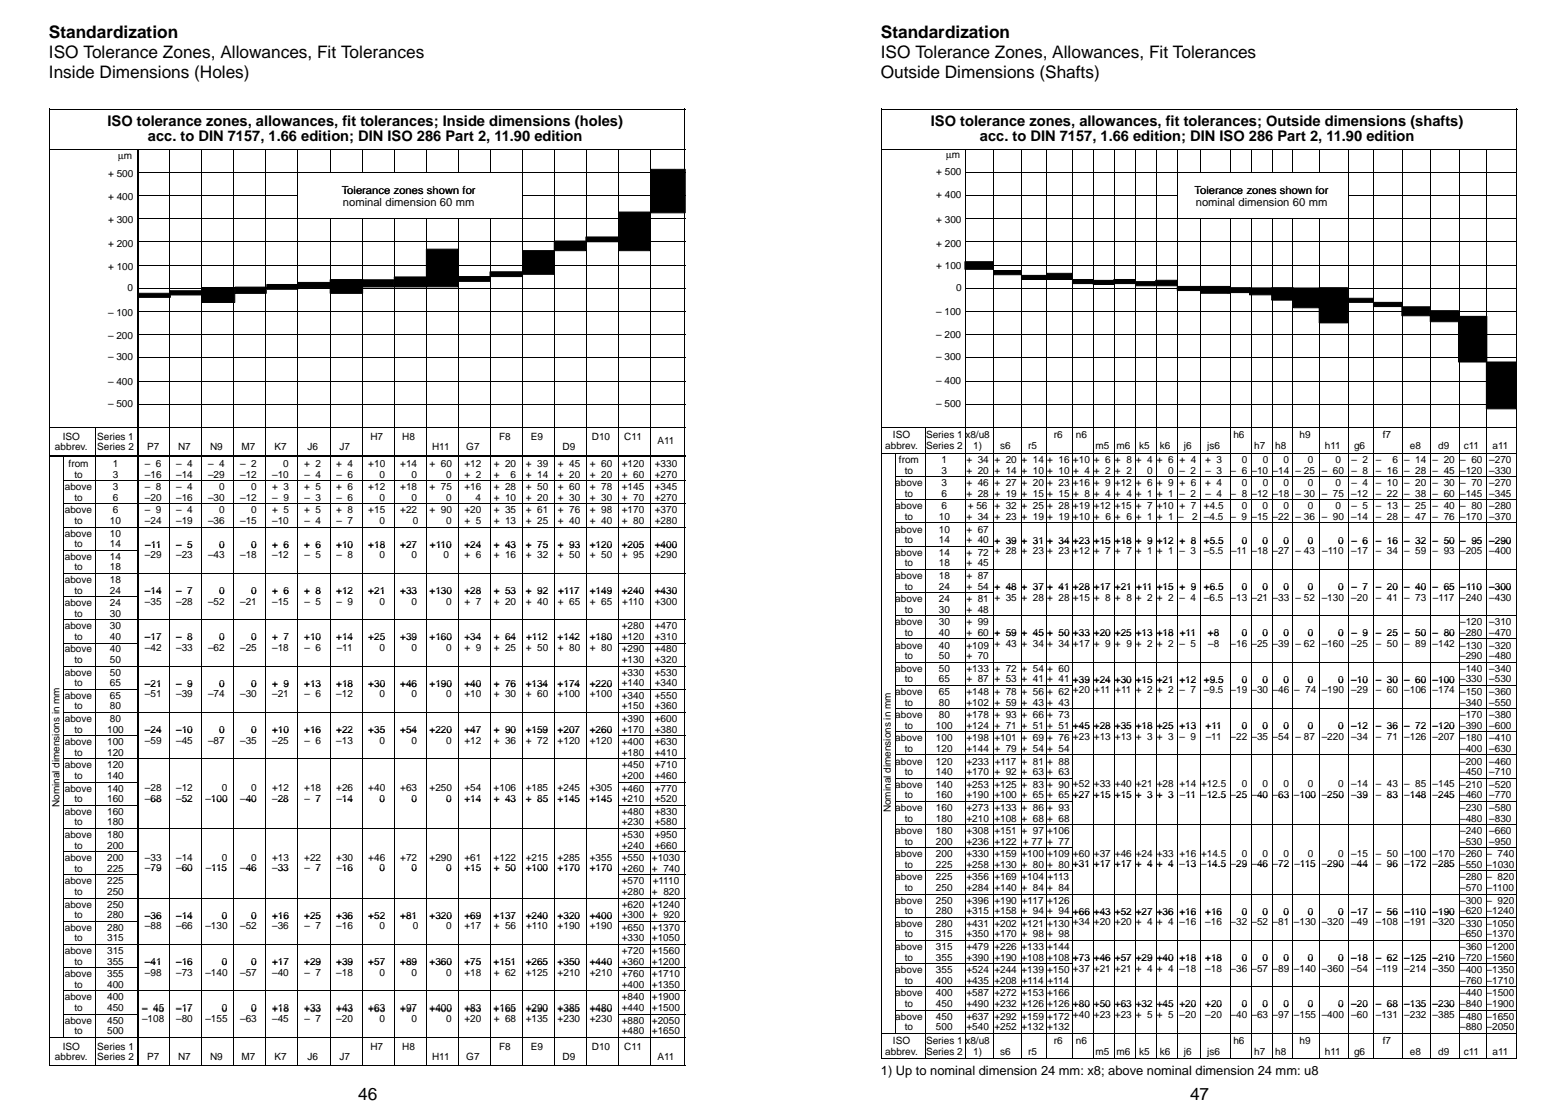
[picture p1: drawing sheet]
<svg xmlns="http://www.w3.org/2000/svg" width="320mm" height="228mm" viewBox="0 0 320 228" stroke-linecap="round" stroke-linejoin="round" font-family="sans-serif">
<defs><g id="words">
<g font-size="3.5">
<text x="10" y="7.9">Standardization</text>
<text x="10" y="11.9">ISO Tolerance Zones, Allowances, Fit Tolerances</text>
<text x="180.2" y="7.9">Standardization</text>
<text x="180.2" y="11.9">ISO Tolerance Zones, Allowances, Fit Tolerances</text>
<text x="10" y="15.9">Inside Dimensions (Holes)</text>
<text x="180.2" y="15.9">Outside Dimensions (Shafts)</text>
<text x="73.3" y="225">46</text>
<text x="243.4" y="225">47</text>
</g>
<g font-size="3">
<text x="22" y="25.8">ISO tolerance zones, allowances, fit tolerances; Inside dimensions (holes)</text>
<text x="30.3" y="28.9">acc. to DIN 7157, 1.66 edition; DIN ISO 286 Part 2, 11.90 edition</text>
<text x="190.4" y="25.8">ISO tolerance zones, allowances, fit tolerances; Outside dimensions (shafts)</text>
<text x="200.4" y="28.9">acc. to DIN 7157, 1.66 edition; DIN ISO 286 Part 2, 11.90 edition</text>
</g>
<text font-size="2.6" x="180.2" y="219.8">1) Up to nominal dimension 24 mm: x8; above nominal dimension 24 mm: u8</text>
<g font-size="2.3">
<text x="69.9" y="39.6">Tolerance zones shown for</text>
<text x="244.4" y="39.6">Tolerance zones shown for</text>
<text x="70.1" y="42.2">nominal dimension 60 mm</text>
<text x="244.6" y="42.1">nominal dimension 60 mm</text>
</g>
<g font-size="2">
<text x="24.1" y="32.5">µm</text>
<text x="191.5" y="35.8">+ 500</text>
<text x="193.5" y="32.4">µm</text>
<text x="22.1" y="36.1">+ 500</text>
<text x="22.1" y="40.9">+ 400</text>
<text x="191.5" y="40.5">+ 400</text>
<text x="22.1" y="45.6">+ 300</text>
<text x="191.5" y="45.6">+ 300</text>
<text x="22.1" y="50.5">+ 200</text>
<text x="191.5" y="50.4">+ 200</text>
<text x="22.1" y="55.1">+ 100</text>
<text x="26" y="59.6">0</text>
<text x="191.5" y="55.1">+ 100</text>
<text x="195.6" y="59.5">0</text>
<text x="22.1" y="64.7">– 100</text>
<text x="191.5" y="64.5">– 100</text>
<text x="22.1" y="69.4">– 200</text>
<text x="191.5" y="69.2">– 200</text>
<text x="22.1" y="73.6">– 300</text>
<text x="191.5" y="73.7">– 300</text>
<text x="22.1" y="83.2">– 500</text>
<text x="22.1" y="78.7">– 400</text>
<text x="191.5" y="83.3">– 500</text>
<text x="191.5" y="78.5">– 400</text>
<text x="12.8" y="89.9">ISO</text>
<text x="19.9" y="89.9">Series 1</text>
<text x="75.8" y="89.9">H7</text>
<text x="82.3" y="89.9">H8</text>
<text x="102.1" y="89.9">F8</text>
<text x="108.6" y="89.9">E9</text>
<text x="121.1" y="89.9">D10</text>
<text x="127.7" y="89.9">C11</text>
<text x="182.7" y="89.7">ISO</text>
<text x="189.4" y="89.7">Series 1</text>
<text x="197.5" y="89.7">x8/u8</text>
<text x="215.6" y="89.7">r6</text>
<text x="220.1" y="89.7">n6</text>
<text x="252.3" y="89.7">h6</text>
<text x="265.8" y="89.7">h9</text>
<text x="282.8" y="89.7">f7</text>
<text x="11.2" y="92.1">abbrev.</text>
<text x="14" y="95.5">from</text>
<text x="19.9" y="92.1">Series 2</text>
<text x="23.1" y="95.5">1</text>
<text x="29.6" y="95.5">– 6</text>
<text x="30.1" y="92.1">P7</text>
<text x="36" y="95.5">– 4</text>
<text x="36.4" y="92.1">N7</text>
<text x="42.6" y="95.5">– 4</text>
<text x="43" y="92.1">N9</text>
<text x="49.1" y="95.5">– 2</text>
<text x="49.4" y="92.1">M7</text>
<text x="56.1" y="92.1">K7</text>
<text x="57.9" y="95.5">0</text>
<text x="62.2" y="95.5">+ 2</text>
<text x="62.9" y="92.1">J6</text>
<text x="68.8" y="95.5">+ 4</text>
<text x="69.4" y="92.1">J7</text>
<text x="75.3" y="95.5">+10</text>
<text x="81.9" y="95.5">+14</text>
<text x="87.9" y="95.5">+ 60</text>
<text x="88.4" y="92.1">H11</text>
<text x="95" y="95.5">+12</text>
<text x="95.4" y="92.1">G7</text>
<text x="101" y="95.5">+ 20</text>
<text x="107.5" y="95.5">+ 39</text>
<text x="114.1" y="95.5">+ 45</text>
<text x="115.1" y="92.1">D9</text>
<text x="120.6" y="95.5">+ 60</text>
<text x="127.2" y="95.5">+120</text>
<text x="133.9" y="95.5">+330</text>
<text x="134.5" y="90.8">A11</text>
<text x="181.1" y="91.8">abbrev.</text>
<text x="183.9" y="94.7">from</text>
<text x="189.4" y="91.8">Series 2</text>
<text x="192.6" y="94.7">1</text>
<text x="197.7" y="94.7">+ 34</text>
<text x="199.1" y="91.8">1)</text>
<text x="203.4" y="94.7">+ 20</text>
<text x="204.6" y="91.8">s6</text>
<text x="209" y="94.7">+ 14</text>
<text x="210.3" y="91.8">r5</text>
<text x="214.2" y="94.7">+ 16</text>
<text x="219.5" y="94.7">+10</text>
<text x="223.8" y="94.7">+ 6</text>
<text x="224.1" y="91.8">m5</text>
<text x="228.1" y="94.7">+ 8</text>
<text x="228.4" y="91.8">m6</text>
<text x="232.3" y="94.7">+ 4</text>
<text x="233" y="91.8">k5</text>
<text x="236.6" y="94.7">+ 6</text>
<text x="237.3" y="91.8">k6</text>
<text x="241.3" y="94.7">+ 4</text>
<text x="242.2" y="91.8">j6</text>
<text x="246.5" y="94.7">+ 3</text>
<text x="246.9" y="91.8">js6</text>
<text x="254" y="94.7">0</text>
<text x="256.6" y="91.8">h7</text>
<text x="258.3" y="94.7">0</text>
<text x="260.9" y="91.8">h8</text>
<text x="262.6" y="94.7">0</text>
<text x="267.5" y="94.7">0</text>
<text x="271" y="91.8">h11</text>
<text x="273.2" y="94.7">0</text>
<text x="276.4" y="94.7">– 2</text>
<text x="277" y="91.8">g6</text>
<text x="281.4" y="94.7">–</text>
<text x="284.8" y="94.7">6</text>
<text x="287.2" y="94.7">– 14</text>
<text x="288.4" y="91.8">e8</text>
<text x="293" y="94.7">– 20</text>
<text x="294.2" y="91.8">d9</text>
<text x="298.7" y="94.7">– 60</text>
<text x="299.4" y="91.8">c11</text>
<text x="304.6" y="94.7">–270</text>
<text x="305.3" y="91.8">a11</text>
<text x="13.3" y="100.3">above</text>
<text x="15.2" y="97.8">to</text>
<text x="23.1" y="97.7">3</text>
<text x="23.1" y="100.3">3</text>
<text x="29.6" y="97.7">–16</text>
<text x="29.6" y="100.3">– 8</text>
<text x="36" y="97.7">–14</text>
<text x="36" y="100.3">– 4</text>
<text x="42.6" y="97.7">–29</text>
<text x="44.8" y="100.3">0</text>
<text x="49.1" y="97.7">–12</text>
<text x="51.4" y="100.3">0</text>
<text x="55.7" y="100.3">+ 3</text>
<text x="55.7" y="97.7">–10</text>
<text x="62.2" y="100.3">+ 5</text>
<text x="62.3" y="97.7">– 4</text>
<text x="68.8" y="100.3">+ 6</text>
<text x="68.8" y="97.7">– 6</text>
<text x="75.3" y="100.3">+12</text>
<text x="77.6" y="97.7">0</text>
<text x="81.9" y="100.3">+18</text>
<text x="84.2" y="97.7">0</text>
<text x="87.9" y="100.3">+ 75</text>
<text x="91.3" y="97.7">0</text>
<text x="95" y="97.7">+ 2</text>
<text x="95" y="100.3">+16</text>
<text x="101" y="97.7">+</text>
<text x="101" y="100.3">+ 28</text>
<text x="104.4" y="97.7">6</text>
<text x="107.5" y="97.7">+ 14</text>
<text x="107.5" y="100.3">+ 50</text>
<text x="114.1" y="97.7">+ 20</text>
<text x="114.1" y="100.3">+ 60</text>
<text x="120.6" y="97.7">+ 20</text>
<text x="120.6" y="100.3">+ 78</text>
<text x="127.2" y="100.3">+145</text>
<text x="127.2" y="97.7">+ 60</text>
<text x="133.9" y="97.7">+270</text>
<text x="133.9" y="100.3">+345</text>
<text x="183.1" y="99.5">above</text>
<text x="185.1" y="97">to</text>
<text x="185.1" y="101.6">to</text>
<text x="192.6" y="96.9">3</text>
<text x="192.6" y="99.5">3</text>
<text x="192.6" y="101.6">6</text>
<text x="197.7" y="96.9">+ 20</text>
<text x="197.7" y="99.5">+ 46</text>
<text x="197.7" y="101.6">+ 28</text>
<text x="203.4" y="96.9">+ 14</text>
<text x="203.4" y="99.5">+ 27</text>
<text x="203.4" y="101.6">+ 19</text>
<text x="209" y="96.9">+ 10</text>
<text x="209" y="99.5">+ 20</text>
<text x="209" y="101.6">+ 15</text>
<text x="214.2" y="96.9">+ 10</text>
<text x="214.2" y="99.5">+ 23</text>
<text x="214.2" y="101.6">+ 15</text>
<text x="219.5" y="99.5">+16</text>
<text x="219.5" y="96.9">+ 4</text>
<text x="219.5" y="101.6">+ 8</text>
<text x="223.8" y="96.9">+ 2</text>
<text x="223.8" y="99.5">+ 9</text>
<text x="223.8" y="101.6">+ 4</text>
<text x="228" y="99.5">+12</text>
<text x="228.1" y="96.9">+ 2</text>
<text x="228.1" y="101.6">+ 4</text>
<text x="232.3" y="99.5">+ 6</text>
<text x="232.3" y="101.6">+ 1</text>
<text x="234.6" y="96.9">0</text>
<text x="236.6" y="99.5">+ 9</text>
<text x="236.6" y="101.6">+ 1</text>
<text x="238.9" y="96.9">0</text>
<text x="241.3" y="99.5">+ 6</text>
<text x="241.3" y="96.9">– 2</text>
<text x="241.3" y="101.6">– 2</text>
<text x="246.5" y="99.5">+ 4</text>
<text x="246.6" y="96.9">– 3</text>
<text x="246.6" y="101.6">– 4</text>
<text x="251.7" y="96.9">– 6</text>
<text x="251.7" y="101.6">– 8</text>
<text x="254" y="99.5">0</text>
<text x="256" y="96.9">–10</text>
<text x="256" y="101.6">–12</text>
<text x="258.3" y="99.5">0</text>
<text x="260.3" y="96.9">–14</text>
<text x="260.3" y="101.6">–18</text>
<text x="262.6" y="99.5">0</text>
<text x="265" y="96.9">– 25</text>
<text x="265" y="101.6">– 30</text>
<text x="267.5" y="99.5">0</text>
<text x="270.4" y="96.9">– 60</text>
<text x="270.4" y="101.6">– 75</text>
<text x="273.2" y="99.5">0</text>
<text x="276.4" y="101.6">–12</text>
<text x="276.4" y="96.9">– 8</text>
<text x="276.4" y="99.5">– 4</text>
<text x="281.4" y="96.9">– 16</text>
<text x="281.4" y="99.5">– 10</text>
<text x="281.4" y="101.6">– 22</text>
<text x="287.2" y="96.9">– 28</text>
<text x="287.2" y="99.5">– 20</text>
<text x="287.2" y="101.6">– 38</text>
<text x="293" y="96.9">– 45</text>
<text x="293" y="99.5">– 30</text>
<text x="293" y="101.6">– 60</text>
<text x="298.7" y="96.9">–120</text>
<text x="298.7" y="101.6">–145</text>
<text x="298.7" y="99.5">– 70</text>
<text x="304.6" y="96.9">–330</text>
<text x="304.6" y="99.5">–270</text>
<text x="304.6" y="101.6">–345</text>
<text x="13.3" y="105">above</text>
<text x="15.2" y="102.4">to</text>
<text x="15.2" y="107.2">to</text>
<text x="22.5" y="107.2">10</text>
<text x="23.1" y="102.4">6</text>
<text x="23.1" y="105">6</text>
<text x="29.6" y="102.4">–20</text>
<text x="29.6" y="105">– 9</text>
<text x="29.6" y="107.2">–24</text>
<text x="36" y="102.4">–16</text>
<text x="36" y="107.2">–19</text>
<text x="36" y="105">– 4</text>
<text x="42.6" y="102.4">–30</text>
<text x="42.6" y="107.2">–36</text>
<text x="44.8" y="105">0</text>
<text x="49.1" y="102.4">–12</text>
<text x="49.1" y="107.2">–15</text>
<text x="51.4" y="105">0</text>
<text x="55.7" y="105">+ 5</text>
<text x="55.7" y="107.2">–10</text>
<text x="55.7" y="102.4">– 9</text>
<text x="62.2" y="105">+ 5</text>
<text x="62.3" y="102.4">– 3</text>
<text x="62.3" y="107.2">– 4</text>
<text x="68.8" y="105">+ 8</text>
<text x="68.8" y="102.4">– 6</text>
<text x="68.8" y="107.2">– 7</text>
<text x="75.3" y="105">+15</text>
<text x="77.6" y="102.4">0</text>
<text x="77.6" y="107.2">0</text>
<text x="81.9" y="105">+22</text>
<text x="84.2" y="102.4">0</text>
<text x="84.4" y="107.2">0</text>
<text x="87.9" y="105">+ 90</text>
<text x="91.3" y="102.4">0</text>
<text x="91.3" y="107.2">0</text>
<text x="95" y="105">+20</text>
<text x="95" y="107.2">+ 5</text>
<text x="97.3" y="102.4">4</text>
<text x="101" y="102.4">+ 10</text>
<text x="101" y="105">+ 35</text>
<text x="101" y="107.2">+ 13</text>
<text x="107.5" y="102.4">+ 20</text>
<text x="107.5" y="105">+ 61</text>
<text x="107.5" y="107.2">+ 25</text>
<text x="114.1" y="102.4">+ 30</text>
<text x="114.1" y="105">+ 76</text>
<text x="114.1" y="107.2">+ 40</text>
<text x="120.6" y="102.4">+ 30</text>
<text x="120.6" y="105">+ 98</text>
<text x="120.6" y="107.2">+ 40</text>
<text x="127.2" y="105">+170</text>
<text x="127.2" y="102.4">+ 70</text>
<text x="127.2" y="107.2">+ 80</text>
<text x="133.9" y="102.4">+270</text>
<text x="133.9" y="105">+370</text>
<text x="133.9" y="107.2">+280</text>
<text x="183.1" y="104.2">above</text>
<text x="185.1" y="106.4">to</text>
<text x="192" y="106.4">10</text>
<text x="192.6" y="104.2">6</text>
<text x="197.7" y="106.4">+ 34</text>
<text x="198" y="104.2">+ 56</text>
<text x="203.4" y="104.2">+ 32</text>
<text x="203.4" y="106.4">+ 23</text>
<text x="209" y="104.2">+ 25</text>
<text x="209" y="106.4">+ 19</text>
<text x="214.2" y="104.2">+ 28</text>
<text x="214.2" y="106.4">+ 19</text>
<text x="219.5" y="104.2">+19</text>
<text x="219.5" y="106.4">+10</text>
<text x="223.7" y="104.2">+12</text>
<text x="223.8" y="106.4">+ 6</text>
<text x="228" y="104.2">+15</text>
<text x="228.1" y="106.4">+ 6</text>
<text x="232.3" y="104.2">+ 7</text>
<text x="232.3" y="106.4">+ 1</text>
<text x="236.6" y="104.2">+10</text>
<text x="236.6" y="106.4">+ 1</text>
<text x="241" y="106.4">–</text>
<text x="241.3" y="104.2">+ 7</text>
<text x="243.8" y="106.4">2</text>
<text x="246.2" y="104.2">+4.5</text>
<text x="246.3" y="106.4">–4.5</text>
<text x="251.7" y="106.4">– 9</text>
<text x="254" y="104.2">0</text>
<text x="256" y="106.4">–15</text>
<text x="258.3" y="104.2">0</text>
<text x="260.3" y="106.4">–22</text>
<text x="262.6" y="104.2">0</text>
<text x="265" y="106.4">– 36</text>
<text x="267.5" y="104.2">0</text>
<text x="270.4" y="106.4">– 90</text>
<text x="273.2" y="104.2">0</text>
<text x="276.4" y="106.4">–14</text>
<text x="276.4" y="104.2">– 5</text>
<text x="281.4" y="104.2">– 13</text>
<text x="281.4" y="106.4">– 28</text>
<text x="287.2" y="104.2">– 25</text>
<text x="287.2" y="106.4">– 47</text>
<text x="293" y="104.2">– 40</text>
<text x="293" y="106.4">– 76</text>
<text x="298.7" y="106.4">–170</text>
<text x="298.7" y="104.2">– 80</text>
<text x="304.6" y="104.2">–280</text>
<text x="304.6" y="106.4">–370</text>
<text x="13.3" y="109.7">above</text>
<text x="15.2" y="111.9">to</text>
<text x="22.5" y="109.7">10</text>
<text x="22.5" y="111.9">14</text>
<text x="29.7" y="112">–11</text>
<text x="36" y="112">– 5</text>
<text x="44.8" y="112">0</text>
<text x="51.4" y="112">0</text>
<text x="55.7" y="112">+ 6</text>
<text x="62.2" y="112">+ 6</text>
<text x="68.8" y="112">+10</text>
<text x="75.3" y="112">+18</text>
<text x="81.9" y="112">+27</text>
<text x="87.9" y="112">+110</text>
<text x="95" y="112">+24</text>
<text x="101" y="112">+ 43</text>
<text x="107.5" y="112">+ 75</text>
<text x="114.1" y="112">+ 93</text>
<text x="120.6" y="112">+120</text>
<text x="127.2" y="112">+205</text>
<text x="133.9" y="112">+400</text>
<text x="183.1" y="108.9">above</text>
<text x="183.1" y="113.7">above</text>
<text x="185.1" y="111.1">to</text>
<text x="192" y="108.9">10</text>
<text x="192" y="111.1">14</text>
<text x="192" y="113.7">14</text>
<text x="197.7" y="108.9">+ 67</text>
<text x="197.7" y="111.1">+ 40</text>
<text x="197.7" y="113.7">+ 72</text>
<text x="203.4" y="111.2">+ 39</text>
<text x="203.4" y="113.3">+ 28</text>
<text x="209" y="111.2">+ 31</text>
<text x="209" y="113.3">+ 23</text>
<text x="214.2" y="111.2">+ 34</text>
<text x="214.2" y="113.3">+ 23</text>
<text x="219.5" y="111.2">+23</text>
<text x="219.5" y="113.3">+12</text>
<text x="223.7" y="111.2">+15</text>
<text x="223.8" y="113.3">+ 7</text>
<text x="228" y="111.2">+18</text>
<text x="228.1" y="113.3">+ 7</text>
<text x="232.3" y="111.2">+ 9</text>
<text x="232.3" y="113.3">+ 1</text>
<text x="236.6" y="111.2">+12</text>
<text x="236.6" y="113.3">+ 1</text>
<text x="241.3" y="111.2">+ 8</text>
<text x="241.3" y="113.3">– 3</text>
<text x="246.2" y="111.2">+5.5</text>
<text x="246.3" y="113.3">–5.5</text>
<text x="251.8" y="113.3">–11</text>
<text x="254" y="111.2">0</text>
<text x="256" y="113.3">–18</text>
<text x="258.3" y="111.2">0</text>
<text x="260.3" y="113.3">–27</text>
<text x="262.6" y="111.2">0</text>
<text x="265" y="113.3">– 43</text>
<text x="267.5" y="111.2">0</text>
<text x="270.4" y="113.3">–110</text>
<text x="273.7" y="111.2">0</text>
<text x="276.4" y="113.3">–17</text>
<text x="276.4" y="111.2">– 6</text>
<text x="281.4" y="111.2">– 16</text>
<text x="281.4" y="113.3">– 34</text>
<text x="287.2" y="111.2">– 32</text>
<text x="287.2" y="113.3">– 59</text>
<text x="293" y="111.2">– 50</text>
<text x="293" y="113.3">– 93</text>
<text x="298.7" y="113.3">–205</text>
<text x="298.7" y="111.2">– 95</text>
<text x="304.6" y="111.2">–290</text>
<text x="304.6" y="113.3">–400</text>
<text x="13.3" y="114.5">above</text>
<text x="13.3" y="119.2">above</text>
<text x="15.2" y="116.6">to</text>
<text x="22.5" y="114.5">14</text>
<text x="22.5" y="116.6">18</text>
<text x="22.5" y="119.2">18</text>
<text x="29.6" y="114.2">–29</text>
<text x="36" y="114.2">–23</text>
<text x="42.6" y="114.2">–43</text>
<text x="49.1" y="114.2">–18</text>
<text x="55.7" y="114.2">–12</text>
<text x="62.3" y="114.2">– 5</text>
<text x="68.8" y="114.2">– 8</text>
<text x="77.6" y="114.2">0</text>
<text x="84.2" y="114.2">0</text>
<text x="90.7" y="114.2">0</text>
<text x="95" y="114.2">+ 6</text>
<text x="101" y="114.2">+ 16</text>
<text x="107.5" y="114.2">+ 32</text>
<text x="114.1" y="114.2">+ 50</text>
<text x="120.6" y="114.2">+ 50</text>
<text x="127.2" y="114.2">+ 95</text>
<text x="133.9" y="114.2">+290</text>
<text x="183.1" y="118.4">above</text>
<text x="185.1" y="115.8">to</text>
<text x="192" y="115.8">18</text>
<text x="192" y="118.4">18</text>
<text x="197.7" y="115.8">+ 45</text>
<text x="197.7" y="118.4">+ 87</text>
<text x="13.3" y="124">above</text>
<text x="15.2" y="121.4">to</text>
<text x="22.5" y="121.4">24</text>
<text x="22.5" y="124">24</text>
<text x="29.6" y="121.5">–14</text>
<text x="29.6" y="123.7">–35</text>
<text x="36" y="123.7">–28</text>
<text x="36" y="121.5">– 7</text>
<text x="42.6" y="123.7">–52</text>
<text x="44.8" y="121.5">0</text>
<text x="49.1" y="123.7">–21</text>
<text x="51.4" y="121.5">0</text>
<text x="55.7" y="121.5">+ 6</text>
<text x="55.7" y="123.7">–15</text>
<text x="62.2" y="121.5">+ 8</text>
<text x="62.3" y="123.7">– 5</text>
<text x="68.8" y="121.5">+12</text>
<text x="68.8" y="123.7">– 9</text>
<text x="75.3" y="121.5">+21</text>
<text x="77.6" y="123.7">0</text>
<text x="81.9" y="121.5">+33</text>
<text x="84.2" y="123.7">0</text>
<text x="87.9" y="121.5">+130</text>
<text x="91.3" y="123.7">0</text>
<text x="95" y="121.5">+28</text>
<text x="95" y="123.7">+ 7</text>
<text x="101" y="121.5">+ 53</text>
<text x="101" y="123.7">+ 20</text>
<text x="107.5" y="121.5">+ 92</text>
<text x="107.5" y="123.7">+ 40</text>
<text x="114.1" y="123.7">+ 65</text>
<text x="114.1" y="121.5">+117</text>
<text x="120.6" y="121.5">+149</text>
<text x="120.6" y="123.7">+ 65</text>
<text x="127.2" y="121.5">+240</text>
<text x="127.3" y="123.7">+110</text>
<text x="133.9" y="121.5">+430</text>
<text x="133.9" y="123.7">+300</text>
<text x="183.1" y="123.2">above</text>
<text x="185.1" y="120.6">to</text>
<text x="185.1" y="125.3">to</text>
<text x="192" y="120.6">24</text>
<text x="192" y="123.2">24</text>
<text x="192" y="125.3">30</text>
<text x="197.7" y="120.6">+ 54</text>
<text x="197.7" y="123.2">+ 81</text>
<text x="197.7" y="125.3">+ 48</text>
<text x="203.4" y="120.7">+ 48</text>
<text x="203.4" y="122.8">+ 35</text>
<text x="209" y="120.7">+ 37</text>
<text x="209" y="122.8">+ 28</text>
<text x="214.2" y="120.7">+ 41</text>
<text x="214.2" y="122.8">+ 28</text>
<text x="219.5" y="120.7">+28</text>
<text x="219.5" y="122.8">+15</text>
<text x="223.7" y="120.7">+17</text>
<text x="223.8" y="122.8">+ 8</text>
<text x="228" y="120.7">+21</text>
<text x="228.1" y="122.8">+ 8</text>
<text x="232.3" y="122.8">+ 2</text>
<text x="232.4" y="120.7">+11</text>
<text x="236.6" y="120.7">+15</text>
<text x="236.6" y="122.8">+ 2</text>
<text x="241.3" y="120.7">+ 9</text>
<text x="241.3" y="122.8">– 4</text>
<text x="246.2" y="120.7">+6.5</text>
<text x="246.3" y="122.8">–6.5</text>
<text x="251.7" y="122.8">–13</text>
<text x="254" y="120.7">0</text>
<text x="256" y="122.8">–21</text>
<text x="258.3" y="120.7">0</text>
<text x="260.3" y="122.8">–33</text>
<text x="262.6" y="120.7">0</text>
<text x="265" y="122.8">– 52</text>
<text x="267.5" y="120.7">0</text>
<text x="270.4" y="122.8">–130</text>
<text x="273.7" y="120.7">0</text>
<text x="276.4" y="122.8">–20</text>
<text x="276.4" y="120.7">– 7</text>
<text x="281.4" y="120.7">– 20</text>
<text x="281.4" y="122.8">– 41</text>
<text x="287.2" y="120.7">– 40</text>
<text x="287.2" y="122.8">– 73</text>
<text x="293" y="120.7">– 65</text>
<text x="293.1" y="122.8">–117</text>
<text x="298.7" y="122.8">–240</text>
<text x="298.8" y="120.7">–110</text>
<text x="304.6" y="120.7">–300</text>
<text x="304.6" y="122.8">–430</text>
<text x="13.3" y="128.7">above</text>
<text x="15.2" y="126.1">to</text>
<text x="15.2" y="130.9">to</text>
<text x="22.5" y="126.1">30</text>
<text x="22.5" y="128.7">30</text>
<text x="22.5" y="130.9">40</text>
<text x="29.6" y="131">–17</text>
<text x="36" y="131">– 8</text>
<text x="44.8" y="131">0</text>
<text x="51.4" y="131">0</text>
<text x="55.7" y="131">+ 7</text>
<text x="62.2" y="131">+10</text>
<text x="68.8" y="131">+14</text>
<text x="75.3" y="131">+25</text>
<text x="81.9" y="131">+39</text>
<text x="87.9" y="131">+160</text>
<text x="95" y="131">+34</text>
<text x="101" y="131">+ 64</text>
<text x="107.6" y="131">+112</text>
<text x="114.1" y="131">+142</text>
<text x="120.6" y="131">+180</text>
<text x="127.2" y="128.7">+280</text>
<text x="127.2" y="130.9">+120</text>
<text x="133.9" y="128.7">+470</text>
<text x="133.9" y="130.9">+310</text>
<text x="183.1" y="127.9">above</text>
<text x="185.1" y="130.1">to</text>
<text x="192" y="127.9">30</text>
<text x="192" y="130.1">40</text>
<text x="197.7" y="127.9">+ 99</text>
<text x="197.7" y="130.1">+ 60</text>
<text x="203.4" y="130.1">+ 59</text>
<text x="209" y="130.1">+ 45</text>
<text x="214.2" y="130.1">+ 50</text>
<text x="219.5" y="130.1">+33</text>
<text x="223.7" y="130.1">+20</text>
<text x="228" y="130.1">+25</text>
<text x="232.3" y="130.1">+13</text>
<text x="236.6" y="130.1">+18</text>
<text x="241.3" y="130.1">+11</text>
<text x="247.1" y="130.1">+8</text>
<text x="254" y="130.1">0</text>
<text x="258.3" y="130.1">0</text>
<text x="262.6" y="130.1">0</text>
<text x="267.5" y="130.1">0</text>
<text x="273.7" y="130.1">0</text>
<text x="276.4" y="130.1">– 9</text>
<text x="281.4" y="130.1">– 25</text>
<text x="287.2" y="130.1">– 50</text>
<text x="293" y="130.1">– 80</text>
<text x="298.7" y="127.9">–120</text>
<text x="298.7" y="130.1">–280</text>
<text x="304.6" y="127.9">–310</text>
<text x="304.6" y="130.1">–470</text>
<text x="13.3" y="133.4">above</text>
<text x="15.2" y="135.6">to</text>
<text x="22.5" y="133.4">40</text>
<text x="22.5" y="135.6">50</text>
<text x="29.6" y="133.1">–42</text>
<text x="36" y="133.1">–33</text>
<text x="42.6" y="133.1">–62</text>
<text x="49.1" y="133.1">–25</text>
<text x="55.7" y="133.1">–18</text>
<text x="62.3" y="133.1">– 6</text>
<text x="68.9" y="133.1">–11</text>
<text x="77.6" y="133.1">0</text>
<text x="84.2" y="133.1">0</text>
<text x="91.3" y="133.1">0</text>
<text x="95" y="133.1">+ 9</text>
<text x="101" y="133.1">+ 25</text>
<text x="107.5" y="133.1">+ 50</text>
<text x="114.1" y="133.1">+ 80</text>
<text x="120.6" y="133.1">+ 80</text>
<text x="127.2" y="133.4">+290</text>
<text x="127.2" y="135.6">+130</text>
<text x="133.9" y="133.4">+480</text>
<text x="133.9" y="135.6">+320</text>
<text x="183.1" y="132.6">above</text>
<text x="183.1" y="137.4">above</text>
<text x="185.1" y="134.8">to</text>
<text x="192" y="132.6">40</text>
<text x="192" y="134.8">50</text>
<text x="192" y="137.4">50</text>
<text x="197.7" y="132.6">+109</text>
<text x="197.7" y="134.8">+ 70</text>
<text x="197.7" y="137.4">+133</text>
<text x="203.4" y="132.3">+ 43</text>
<text x="203.4" y="137.4">+ 72</text>
<text x="209" y="132.3">+ 34</text>
<text x="209" y="137.4">+ 54</text>
<text x="214.2" y="132.3">+ 34</text>
<text x="214.2" y="137.4">+ 60</text>
<text x="219.5" y="132.3">+17</text>
<text x="223.8" y="132.3">+ 9</text>
<text x="228.1" y="132.3">+ 9</text>
<text x="232.3" y="132.3">+ 2</text>
<text x="236.6" y="132.3">+ 2</text>
<text x="241.3" y="132.3">– 5</text>
<text x="247.1" y="132.3">–8</text>
<text x="251.7" y="132.3">–16</text>
<text x="256" y="132.3">–25</text>
<text x="260.3" y="132.3">–39</text>
<text x="265" y="132.3">– 62</text>
<text x="270.4" y="132.3">–160</text>
<text x="276.4" y="132.3">–25</text>
<text x="281.4" y="132.3">– 50</text>
<text x="287.2" y="132.3">– 89</text>
<text x="293" y="132.3">–142</text>
<text x="298.7" y="132.6">–130</text>
<text x="298.7" y="134.8">–290</text>
<text x="298.7" y="137.4">–140</text>
<text x="304.6" y="132.6">–320</text>
<text x="304.6" y="134.8">–480</text>
<text x="304.6" y="137.4">–340</text>
<text x="13.3" y="138.2">above</text>
<text x="13.3" y="142.9">above</text>
<text x="15.2" y="140.3">to</text>
<text x="22.5" y="138.2">50</text>
<text x="22.5" y="140.3">65</text>
<text x="22.5" y="142.9">65</text>
<text x="29.6" y="140.5">–21</text>
<text x="29.6" y="142.6">–51</text>
<text x="36" y="142.6">–39</text>
<text x="36" y="140.5">– 9</text>
<text x="42.6" y="142.6">–74</text>
<text x="44.8" y="140.5">0</text>
<text x="49.1" y="142.6">–30</text>
<text x="51.4" y="140.5">0</text>
<text x="55.7" y="140.5">+ 9</text>
<text x="55.7" y="142.6">–21</text>
<text x="62.2" y="140.5">+13</text>
<text x="62.3" y="142.6">– 6</text>
<text x="68.8" y="140.5">+18</text>
<text x="68.8" y="142.6">–12</text>
<text x="75.3" y="140.5">+30</text>
<text x="77.6" y="142.6">0</text>
<text x="81.9" y="140.5">+46</text>
<text x="84.2" y="142.6">0</text>
<text x="87.9" y="140.5">+190</text>
<text x="91.3" y="142.6">0</text>
<text x="95" y="140.5">+40</text>
<text x="95" y="142.6">+10</text>
<text x="101" y="140.5">+ 76</text>
<text x="101" y="142.6">+ 30</text>
<text x="107.5" y="140.5">+134</text>
<text x="107.5" y="142.6">+ 60</text>
<text x="114.1" y="140.5">+174</text>
<text x="114.1" y="142.6">+100</text>
<text x="120.6" y="140.5">+220</text>
<text x="120.6" y="142.6">+100</text>
<text x="127.2" y="138.2">+330</text>
<text x="127.2" y="140.3">+140</text>
<text x="127.2" y="142.9">+340</text>
<text x="133.9" y="138.2">+530</text>
<text x="133.9" y="140.3">+340</text>
<text x="133.9" y="142.9">+550</text>
<text x="183.1" y="142.1">above</text>
<text x="185.1" y="139.6">to</text>
<text x="192" y="139.6">65</text>
<text x="192" y="142.1">65</text>
<text x="197.7" y="139.6">+ 87</text>
<text x="197.7" y="142.1">+148</text>
<text x="203.4" y="139.6">+ 53</text>
<text x="203.4" y="142.1">+ 78</text>
<text x="209" y="139.6">+ 41</text>
<text x="209" y="142.1">+ 56</text>
<text x="214.2" y="139.6">+ 41</text>
<text x="214.2" y="142.1">+ 62</text>
<text x="219.5" y="139.6">+39</text>
<text x="219.5" y="141.8">+20</text>
<text x="223.7" y="139.6">+24</text>
<text x="223.8" y="141.8">+11</text>
<text x="228" y="139.6">+30</text>
<text x="228.1" y="141.8">+11</text>
<text x="232.3" y="139.6">+15</text>
<text x="232.3" y="141.8">+ 2</text>
<text x="236.6" y="139.6">+21</text>
<text x="236.6" y="141.8">+ 2</text>
<text x="241.2" y="139.6">+12</text>
<text x="241.3" y="141.8">– 7</text>
<text x="246.2" y="139.6">+9.5</text>
<text x="246.3" y="141.8">–9.5</text>
<text x="251.7" y="141.8">–19</text>
<text x="254" y="139.6">0</text>
<text x="256" y="141.8">–30</text>
<text x="258.3" y="139.6">0</text>
<text x="260.3" y="141.8">–46</text>
<text x="262.6" y="139.6">0</text>
<text x="264.7" y="141.8">– 74</text>
<text x="267.5" y="139.6">0</text>
<text x="270.4" y="141.8">–190</text>
<text x="273.7" y="139.6">0</text>
<text x="276.4" y="139.6">–10</text>
<text x="276.4" y="141.8">–29</text>
<text x="281.4" y="139.6">– 30</text>
<text x="281.4" y="141.8">– 60</text>
<text x="287.2" y="139.6">– 60</text>
<text x="287.2" y="141.8">–106</text>
<text x="293" y="139.6">–100</text>
<text x="293" y="141.8">–174</text>
<text x="298.7" y="139.6">–330</text>
<text x="298.7" y="142.1">–150</text>
<text x="304.6" y="139.6">–530</text>
<text x="304.6" y="142.1">–360</text>
<text x="13.3" y="147.7">above</text>
<text x="15.2" y="145.1">to</text>
<text x="15.2" y="149.8">to</text>
<text x="21.9" y="149.8">100</text>
<text x="22.5" y="145.1">80</text>
<text x="22.5" y="147.7">80</text>
<text x="29.6" y="150">–24</text>
<text x="36" y="150">–10</text>
<text x="44.8" y="150">0</text>
<text x="51.4" y="150">0</text>
<text x="55.7" y="150">+10</text>
<text x="62.2" y="150">+16</text>
<text x="68.8" y="150">+22</text>
<text x="75.3" y="150">+35</text>
<text x="81.9" y="150">+54</text>
<text x="87.9" y="150">+220</text>
<text x="95" y="150">+47</text>
<text x="101" y="150">+ 90</text>
<text x="107.5" y="150">+159</text>
<text x="114.1" y="150">+207</text>
<text x="120.6" y="150">+260</text>
<text x="127.2" y="145.1">+150</text>
<text x="127.2" y="147.7">+390</text>
<text x="127.2" y="149.8">+170</text>
<text x="133.9" y="145.1">+360</text>
<text x="133.9" y="147.7">+600</text>
<text x="133.9" y="149.8">+380</text>
<text x="183.1" y="146.9">above</text>
<text x="185.1" y="144.3">to</text>
<text x="185.1" y="149">to</text>
<text x="191.5" y="149">100</text>
<text x="192" y="144.3">80</text>
<text x="192" y="146.9">80</text>
<text x="197.7" y="144.3">+102</text>
<text x="197.7" y="146.9">+178</text>
<text x="197.7" y="149">+124</text>
<text x="203.4" y="144.3">+ 59</text>
<text x="203.4" y="146.9">+ 93</text>
<text x="203.4" y="149">+ 71</text>
<text x="209" y="144.3">+ 43</text>
<text x="209" y="146.9">+ 66</text>
<text x="209" y="149">+ 51</text>
<text x="214.2" y="144.3">+ 43</text>
<text x="214.2" y="146.9">+ 73</text>
<text x="214.2" y="149">+ 51</text>
<text x="219.5" y="149.1">+45</text>
<text x="223.7" y="149.1">+28</text>
<text x="228" y="149.1">+35</text>
<text x="232.3" y="149.1">+18</text>
<text x="236.6" y="149.1">+25</text>
<text x="241.2" y="149.1">+13</text>
<text x="246.6" y="149.1">+11</text>
<text x="254" y="149.1">0</text>
<text x="258.3" y="149.1">0</text>
<text x="262.6" y="149.1">0</text>
<text x="267.5" y="149.1">0</text>
<text x="273.7" y="149.1">0</text>
<text x="276.4" y="149.1">–12</text>
<text x="281.4" y="149.1">– 36</text>
<text x="287.2" y="149.1">– 72</text>
<text x="293" y="149.1">–120</text>
<text x="298.7" y="144.3">–340</text>
<text x="298.7" y="146.9">–170</text>
<text x="298.7" y="149">–390</text>
<text x="304.6" y="144.3">–550</text>
<text x="304.6" y="146.9">–380</text>
<text x="304.6" y="149">–600</text>
<text x="13.3" y="152.4">above</text>
<text x="15.2" y="154.6">to</text>
<text x="21.9" y="152.4">100</text>
<text x="21.9" y="154.6">120</text>
<text x="29.6" y="152.1">–59</text>
<text x="36" y="152.1">–45</text>
<text x="42.6" y="152.1">–87</text>
<text x="49.1" y="152.1">–35</text>
<text x="55.7" y="152.1">–25</text>
<text x="62.3" y="152.1">– 6</text>
<text x="68.8" y="152.1">–13</text>
<text x="77.6" y="152.1">0</text>
<text x="84.2" y="152.1">0</text>
<text x="91.3" y="152.1">0</text>
<text x="95" y="152.1">+12</text>
<text x="101" y="152.1">+ 36</text>
<text x="107.5" y="152.1">+ 72</text>
<text x="114.1" y="152.1">+120</text>
<text x="120.6" y="152.1">+120</text>
<text x="127.2" y="152.4">+400</text>
<text x="127.2" y="154.6">+180</text>
<text x="133.9" y="152.4">+630</text>
<text x="133.9" y="154.6">+410</text>
<text x="183.1" y="151.6">above</text>
<text x="185.1" y="153.8">to</text>
<text x="191.5" y="151.6">100</text>
<text x="191.5" y="153.8">120</text>
<text x="197.7" y="151.6">+198</text>
<text x="197.7" y="153.8">+144</text>
<text x="203.4" y="151.6">+101</text>
<text x="203.4" y="153.8">+ 79</text>
<text x="209" y="151.6">+ 69</text>
<text x="209" y="153.8">+ 54</text>
<text x="214.2" y="151.6">+ 76</text>
<text x="214.2" y="153.8">+ 54</text>
<text x="219.5" y="151.3">+23</text>
<text x="223.7" y="151.3">+13</text>
<text x="228" y="151.3">+13</text>
<text x="232.3" y="151.3">+ 3</text>
<text x="236.6" y="151.3">+ 3</text>
<text x="241.3" y="151.3">– 9</text>
<text x="246.6" y="151.3">–11</text>
<text x="251.7" y="151.3">–22</text>
<text x="256" y="151.3">–35</text>
<text x="260.3" y="151.3">–54</text>
<text x="265" y="151.3">– 87</text>
<text x="270.4" y="151.3">–220</text>
<text x="276.4" y="151.3">–34</text>
<text x="281.4" y="151.3">– 71</text>
<text x="287.2" y="151.3">–126</text>
<text x="293" y="151.3">–207</text>
<text x="298.7" y="151.6">–180</text>
<text x="298.7" y="153.8">–400</text>
<text x="304.6" y="151.6">–410</text>
<text x="304.6" y="153.8">–630</text>
<text x="13.3" y="157.2">above</text>
<text x="13.3" y="161.9">above</text>
<text x="15.2" y="159.3">to</text>
<text x="21.9" y="157.2">120</text>
<text x="21.9" y="159.3">140</text>
<text x="21.9" y="161.9">140</text>
<text x="29.6" y="161.8">–28</text>
<text x="36" y="161.8">–12</text>
<text x="45.4" y="161.8">0</text>
<text x="51.4" y="161.8">0</text>
<text x="55.7" y="161.8">+12</text>
<text x="62.2" y="161.8">+18</text>
<text x="68.8" y="161.8">+26</text>
<text x="75.3" y="161.8">+40</text>
<text x="81.9" y="161.8">+63</text>
<text x="87.9" y="161.8">+250</text>
<text x="95" y="161.8">+54</text>
<text x="101" y="161.8">+106</text>
<text x="107.5" y="161.8">+185</text>
<text x="114.1" y="161.8">+245</text>
<text x="120.6" y="161.8">+305</text>
<text x="127.2" y="157.2">+450</text>
<text x="127.2" y="159.3">+200</text>
<text x="127.2" y="161.9">+460</text>
<text x="133.9" y="157.2">+710</text>
<text x="133.9" y="159.3">+460</text>
<text x="133.9" y="161.9">+770</text>
<text x="183.1" y="156.4">above</text>
<text x="183.1" y="161.1">above</text>
<text x="185.1" y="158.5">to</text>
<text x="191.5" y="156.4">120</text>
<text x="191.5" y="158.5">140</text>
<text x="191.5" y="161.1">140</text>
<text x="197.7" y="156.4">+233</text>
<text x="197.7" y="158.5">+170</text>
<text x="197.7" y="161.1">+253</text>
<text x="203.4" y="161.1">+125</text>
<text x="203.4" y="158.5">+ 92</text>
<text x="203.5" y="156.4">+117</text>
<text x="209" y="156.4">+ 81</text>
<text x="209" y="158.5">+ 63</text>
<text x="209" y="161.1">+ 83</text>
<text x="214.2" y="156.4">+ 88</text>
<text x="214.2" y="158.5">+ 63</text>
<text x="214.2" y="161.1">+ 90</text>
<text x="219.5" y="161">+52</text>
<text x="223.7" y="161">+33</text>
<text x="228" y="161">+40</text>
<text x="232.3" y="161">+21</text>
<text x="236.6" y="161">+28</text>
<text x="241.2" y="161">+14</text>
<text x="245.7" y="161">+12.5</text>
<text x="254" y="161">0</text>
<text x="258.3" y="161">0</text>
<text x="262.6" y="161">0</text>
<text x="267.5" y="161">0</text>
<text x="273.7" y="161">0</text>
<text x="276.4" y="161">–14</text>
<text x="281.4" y="161">– 43</text>
<text x="287.2" y="161">– 85</text>
<text x="293" y="161">–145</text>
<text x="298.7" y="156.4">–200</text>
<text x="298.7" y="158.5">–450</text>
<text x="298.7" y="161.1">–210</text>
<text x="304.6" y="156.4">–460</text>
<text x="304.6" y="158.5">–710</text>
<text x="304.6" y="161.1">–520</text>
<text x="12.1" y="165.1" transform="rotate(-90 12.1 165.1)">Nominal dimensions in mm</text>
<text x="13.3" y="166.7">above</text>
<text x="15.2" y="164.1">to</text>
<text x="21.9" y="164.1">160</text>
<text x="21.9" y="166.7">160</text>
<text x="29.6" y="164">–68</text>
<text x="30.8" y="164">68</text>
<text x="36" y="164">–52</text>
<text x="37.2" y="164">52</text>
<text x="42" y="164">–100</text>
<text x="43.1" y="164">100</text>
<text x="49.1" y="164">–40</text>
<text x="50.3" y="164">40</text>
<text x="55.7" y="164">–28</text>
<text x="56.8" y="164">28</text>
<text x="62.3" y="164">– 7</text>
<text x="64.5" y="164">7</text>
<text x="68.8" y="164">–14</text>
<text x="69.9" y="164">14</text>
<text x="77.6" y="164">0</text>
<text x="84.2" y="164">0</text>
<text x="91.3" y="164">0</text>
<text x="95" y="164">+14</text>
<text x="101" y="164">+ 43</text>
<text x="107.5" y="164">+ 85</text>
<text x="114.1" y="164">+145</text>
<text x="120.6" y="164">+145</text>
<text x="127.2" y="164.1">+210</text>
<text x="127.2" y="166.7">+480</text>
<text x="133.9" y="164.1">+520</text>
<text x="133.9" y="166.7">+830</text>
<text x="182.2" y="166.1" transform="rotate(-90 182.2 166.1)">Nominal dimensions in mm</text>
<text x="183.1" y="165.9">above</text>
<text x="185.1" y="163.3">to</text>
<text x="191.5" y="163.3">160</text>
<text x="191.5" y="165.9">160</text>
<text x="197.7" y="163.3">+190</text>
<text x="197.7" y="165.9">+273</text>
<text x="203.4" y="163.3">+100</text>
<text x="203.4" y="165.9">+133</text>
<text x="209" y="163.3">+ 65</text>
<text x="209" y="165.9">+ 86</text>
<text x="214.2" y="163.3">+ 65</text>
<text x="214.2" y="165.9">+ 93</text>
<text x="219.5" y="163.1">+27</text>
<text x="223.7" y="163.1">+15</text>
<text x="228" y="163.1">+15</text>
<text x="232.3" y="163.1">+ 3</text>
<text x="236.6" y="163.1">+ 3</text>
<text x="241.4" y="163.1">–11</text>
<text x="242.5" y="163.1">11</text>
<text x="245.7" y="163.1">–12.5</text>
<text x="246.8" y="163.1">12.5</text>
<text x="251.7" y="163.1">–25</text>
<text x="252.9" y="163.1">25</text>
<text x="256" y="163.1">–40</text>
<text x="257.1" y="163.1">40</text>
<text x="260.3" y="163.1">–63</text>
<text x="261.4" y="163.1">63</text>
<text x="264.7" y="163.1">–100</text>
<text x="265.8" y="163.1">100</text>
<text x="270.4" y="163.1">–250</text>
<text x="271.5" y="163.1">250</text>
<text x="276.4" y="163.1">–39</text>
<text x="277.5" y="163.1">39</text>
<text x="281.4" y="163.1">– 83</text>
<text x="283.7" y="163.1">83</text>
<text x="287.2" y="163.1">–148</text>
<text x="288.4" y="163.1">148</text>
<text x="293" y="163.1">–245</text>
<text x="294.2" y="163.1">245</text>
<text x="298.7" y="163.3">–460</text>
<text x="298.7" y="165.9">–230</text>
<text x="304.6" y="163.3">–770</text>
<text x="304.6" y="165.9">–580</text>
<text x="13.3" y="171.4">above</text>
<text x="15.2" y="168.8">to</text>
<text x="15.2" y="173.6">to</text>
<text x="21.9" y="168.8">180</text>
<text x="21.9" y="171.4">180</text>
<text x="21.9" y="173.6">200</text>
<text x="127.2" y="168.8">+230</text>
<text x="127.2" y="171.4">+530</text>
<text x="127.2" y="173.6">+240</text>
<text x="133.9" y="168.8">+580</text>
<text x="133.9" y="171.4">+950</text>
<text x="133.9" y="173.6">+660</text>
<text x="183.1" y="170.6">above</text>
<text x="185.1" y="168">to</text>
<text x="185.1" y="172.8">to</text>
<text x="191.5" y="168">180</text>
<text x="191.5" y="170.6">180</text>
<text x="191.5" y="172.8">200</text>
<text x="197.7" y="168">+210</text>
<text x="197.7" y="170.6">+308</text>
<text x="197.7" y="172.8">+236</text>
<text x="203.4" y="168">+108</text>
<text x="203.4" y="170.6">+151</text>
<text x="203.4" y="172.8">+122</text>
<text x="209" y="168">+ 68</text>
<text x="209" y="170.6">+ 97</text>
<text x="209.2" y="172.8">+ 77</text>
<text x="214.2" y="170.6">+106</text>
<text x="214.2" y="168">+ 68</text>
<text x="214.2" y="172.8">+ 77</text>
<text x="298.7" y="168">–480</text>
<text x="298.7" y="170.6">–240</text>
<text x="298.7" y="172.8">–530</text>
<text x="304.6" y="168">–830</text>
<text x="304.6" y="170.6">–660</text>
<text x="304.6" y="172.8">–950</text>
<text x="13.3" y="176.1">above</text>
<text x="15.2" y="178.3">to</text>
<text x="21.9" y="176.1">200</text>
<text x="21.9" y="178.3">225</text>
<text x="29.6" y="176">–33</text>
<text x="29.6" y="178.2">–79</text>
<text x="30.8" y="178.2">79</text>
<text x="36" y="176">–14</text>
<text x="36" y="178.2">–60</text>
<text x="37.2" y="178.2">60</text>
<text x="42.1" y="178.2">–115</text>
<text x="43.2" y="178.2">115</text>
<text x="45.4" y="176">0</text>
<text x="49.1" y="178.2">–46</text>
<text x="50.3" y="178.2">46</text>
<text x="51.4" y="176">0</text>
<text x="55.7" y="176">+13</text>
<text x="55.7" y="178.2">–33</text>
<text x="56.8" y="178.2">33</text>
<text x="62.2" y="176">+22</text>
<text x="62.3" y="178.2">– 7</text>
<text x="64.5" y="178.2">7</text>
<text x="68.8" y="176">+30</text>
<text x="68.8" y="178.2">–16</text>
<text x="69.9" y="178.2">16</text>
<text x="75.3" y="176">+46</text>
<text x="77.6" y="178.2">0</text>
<text x="81.9" y="176">+72</text>
<text x="84.2" y="178.2">0</text>
<text x="87.9" y="176">+290</text>
<text x="91.3" y="178.2">0</text>
<text x="95" y="176">+61</text>
<text x="95" y="178.2">+15</text>
<text x="101" y="176">+122</text>
<text x="101" y="178.2">+ 50</text>
<text x="107.5" y="176">+215</text>
<text x="107.5" y="178.2">+100</text>
<text x="114.1" y="176">+285</text>
<text x="114.1" y="178.2">+170</text>
<text x="120.6" y="176">+355</text>
<text x="120.6" y="178.2">+170</text>
<text x="127.2" y="176.1">+550</text>
<text x="127.2" y="178.3">+260</text>
<text x="133.3" y="176.1">+1030</text>
<text x="133.4" y="178.3">+ 740</text>
<text x="183.1" y="175.3">above</text>
<text x="185.1" y="177.5">to</text>
<text x="191.5" y="175.3">200</text>
<text x="191.5" y="177.5">225</text>
<text x="197.7" y="175.3">+330</text>
<text x="197.7" y="177.5">+258</text>
<text x="203.4" y="175.3">+159</text>
<text x="203.4" y="177.5">+130</text>
<text x="208.9" y="175.3">+100</text>
<text x="209" y="177.5">+ 80</text>
<text x="214.2" y="175.3">+109</text>
<text x="214.2" y="177.5">+ 80</text>
<text x="219.5" y="175.2">+60</text>
<text x="219.5" y="177.4">+31</text>
<text x="223.7" y="175.2">+37</text>
<text x="223.7" y="177.4">+17</text>
<text x="228" y="175.2">+46</text>
<text x="228" y="177.4">+17</text>
<text x="232.3" y="175.2">+24</text>
<text x="232.3" y="177.4">+ 4</text>
<text x="236.6" y="175.2">+33</text>
<text x="236.6" y="177.4">+ 4</text>
<text x="241.2" y="175.2">+16</text>
<text x="241.3" y="177.4">–13</text>
<text x="242.4" y="177.4">13</text>
<text x="245.7" y="175.2">+14.5</text>
<text x="245.7" y="177.4">–14.5</text>
<text x="246.8" y="177.4">14.5</text>
<text x="251.7" y="177.4">–29</text>
<text x="252.9" y="177.4">29</text>
<text x="254" y="175.2">0</text>
<text x="256" y="177.4">–46</text>
<text x="257.1" y="177.4">46</text>
<text x="258.3" y="175.2">0</text>
<text x="260.3" y="177.4">–72</text>
<text x="261.4" y="177.4">72</text>
<text x="262.6" y="175.2">0</text>
<text x="264.8" y="177.4">–115</text>
<text x="265.9" y="177.4">115</text>
<text x="267.5" y="175.2">0</text>
<text x="270.4" y="177.4">–290</text>
<text x="271.5" y="177.4">290</text>
<text x="273.7" y="175.2">0</text>
<text x="276.4" y="175.2">–15</text>
<text x="276.4" y="177.4">–44</text>
<text x="277.5" y="177.4">44</text>
<text x="281.4" y="175.2">– 50</text>
<text x="281.4" y="177.4">– 96</text>
<text x="283.7" y="177.4">96</text>
<text x="287.2" y="175.2">–100</text>
<text x="287.2" y="177.4">–172</text>
<text x="288.4" y="177.4">172</text>
<text x="293" y="175.2">–170</text>
<text x="293" y="177.4">–285</text>
<text x="294.2" y="177.4">285</text>
<text x="298.7" y="175.3">–260</text>
<text x="298.7" y="177.5">–550</text>
<text x="304.1" y="175.3">– 740</text>
<text x="304.1" y="177.5">–1030</text>
<text x="13.3" y="180.9">above</text>
<text x="13.3" y="185.6">above</text>
<text x="15.2" y="183">to</text>
<text x="21.9" y="180.9">225</text>
<text x="21.9" y="183">250</text>
<text x="21.9" y="185.6">250</text>
<text x="127.2" y="180.9">+570</text>
<text x="127.2" y="183">+280</text>
<text x="127.2" y="185.6">+620</text>
<text x="133.3" y="185.6">+1240</text>
<text x="133.4" y="183">+ 820</text>
<text x="133.5" y="180.9">+1110</text>
<text x="183.1" y="180.1">above</text>
<text x="183.1" y="184.8">above</text>
<text x="185.1" y="182.2">to</text>
<text x="191.5" y="180.1">225</text>
<text x="191.5" y="182.2">250</text>
<text x="191.5" y="184.8">250</text>
<text x="197.7" y="180.1">+356</text>
<text x="197.7" y="182.2">+284</text>
<text x="197.7" y="184.8">+396</text>
<text x="203.4" y="180.1">+169</text>
<text x="203.4" y="182.2">+140</text>
<text x="203.4" y="184.8">+190</text>
<text x="208.9" y="180.1">+104</text>
<text x="209" y="182.2">+ 84</text>
<text x="209" y="184.8">+117</text>
<text x="214.2" y="184.8">+126</text>
<text x="214.2" y="182.2">+ 84</text>
<text x="214.2" y="180.1">+113</text>
<text x="298.7" y="180.1">–280</text>
<text x="298.7" y="182.2">–570</text>
<text x="298.7" y="184.8">–300</text>
<text x="304.1" y="180.1">– 820</text>
<text x="304.1" y="184.8">– 920</text>
<text x="304.2" y="182.2">–1100</text>
<text x="13.3" y="190.4">above</text>
<text x="15.2" y="187.8">to</text>
<text x="21.9" y="187.8">280</text>
<text x="21.9" y="190.4">280</text>
<text x="29.6" y="187.9">–36</text>
<text x="29.6" y="190.1">–88</text>
<text x="36" y="187.9">–14</text>
<text x="36" y="190.1">–66</text>
<text x="42" y="190.1">–130</text>
<text x="45.4" y="187.9">0</text>
<text x="49.1" y="190.1">–52</text>
<text x="51.4" y="187.9">0</text>
<text x="55.7" y="187.9">+16</text>
<text x="55.7" y="190.1">–36</text>
<text x="62.2" y="187.9">+25</text>
<text x="62.3" y="190.1">– 7</text>
<text x="68.8" y="187.9">+36</text>
<text x="68.8" y="190.1">–16</text>
<text x="75.3" y="187.9">+52</text>
<text x="77.6" y="190.1">0</text>
<text x="81.9" y="187.9">+81</text>
<text x="84.4" y="190.1">0</text>
<text x="87.9" y="187.9">+320</text>
<text x="91.3" y="190.1">0</text>
<text x="95" y="187.9">+69</text>
<text x="95" y="190.1">+17</text>
<text x="101" y="187.9">+137</text>
<text x="101" y="190.1">+ 56</text>
<text x="107.5" y="187.9">+240</text>
<text x="107.6" y="190.1">+110</text>
<text x="114.1" y="187.9">+320</text>
<text x="114.1" y="190.1">+190</text>
<text x="120.6" y="187.9">+400</text>
<text x="120.6" y="190.1">+190</text>
<text x="127.2" y="187.8">+300</text>
<text x="127.2" y="190.4">+650</text>
<text x="133.3" y="190.4">+1370</text>
<text x="133.4" y="187.8">+ 920</text>
<text x="183.1" y="189.6">above</text>
<text x="185.1" y="187">to</text>
<text x="185.1" y="191.7">to</text>
<text x="191.5" y="187">280</text>
<text x="191.5" y="189.6">280</text>
<text x="191.5" y="191.7">315</text>
<text x="197.7" y="187">+315</text>
<text x="197.7" y="189.6">+431</text>
<text x="197.7" y="191.7">+350</text>
<text x="203.4" y="187">+158</text>
<text x="203.4" y="189.6">+202</text>
<text x="203.4" y="191.7">+170</text>
<text x="208.9" y="189.6">+121</text>
<text x="209" y="191.7">+ 98</text>
<text x="209" y="187">+ 94</text>
<text x="214.2" y="189.6">+130</text>
<text x="214.2" y="187">+ 94</text>
<text x="214.2" y="191.7">+ 98</text>
<text x="219.5" y="187.1">+66</text>
<text x="219.5" y="189.2">+34</text>
<text x="223.7" y="187.1">+43</text>
<text x="223.7" y="189.2">+20</text>
<text x="228" y="187.1">+52</text>
<text x="228" y="189.2">+20</text>
<text x="232.3" y="187.1">+27</text>
<text x="232.3" y="189.2">+ 4</text>
<text x="236.6" y="187.1">+36</text>
<text x="236.6" y="189.2">+ 4</text>
<text x="241.2" y="187.1">+16</text>
<text x="241.3" y="189.2">–16</text>
<text x="246.5" y="187.1">+16</text>
<text x="246.5" y="189.2">–16</text>
<text x="251.7" y="189.2">–32</text>
<text x="254" y="187.1">0</text>
<text x="256" y="189.2">–52</text>
<text x="258.3" y="187.1">0</text>
<text x="260.3" y="189.2">–81</text>
<text x="262.6" y="187.1">0</text>
<text x="264.7" y="189.2">–130</text>
<text x="267.5" y="187.1">0</text>
<text x="270.4" y="189.2">–320</text>
<text x="273.7" y="187.1">0</text>
<text x="276.4" y="187.1">–17</text>
<text x="276.4" y="189.2">–49</text>
<text x="281.4" y="187.1">– 56</text>
<text x="281.4" y="189.2">–108</text>
<text x="287.2" y="189.2">–191</text>
<text x="287.3" y="187.1">–110</text>
<text x="293" y="187.1">–190</text>
<text x="293" y="189.2">–320</text>
<text x="298.7" y="187">–620</text>
<text x="298.7" y="189.6">–330</text>
<text x="298.7" y="191.7">–650</text>
<text x="304.1" y="187">–1240</text>
<text x="304.1" y="189.6">–1050</text>
<text x="304.1" y="191.7">–1370</text>
<text x="13.3" y="195.1">above</text>
<text x="15.2" y="192.5">to</text>
<text x="15.2" y="197.3">to</text>
<text x="21.9" y="192.5">315</text>
<text x="21.9" y="195.1">315</text>
<text x="21.9" y="197.3">355</text>
<text x="29.6" y="197.4">–41</text>
<text x="36" y="197.4">–16</text>
<text x="45.4" y="197.4">0</text>
<text x="51.4" y="197.4">0</text>
<text x="55.7" y="197.4">+17</text>
<text x="62.2" y="197.4">+29</text>
<text x="68.8" y="197.4">+39</text>
<text x="75.3" y="197.4">+57</text>
<text x="81.9" y="197.4">+89</text>
<text x="87.9" y="197.4">+360</text>
<text x="95" y="197.4">+75</text>
<text x="101" y="197.4">+151</text>
<text x="107.5" y="197.4">+265</text>
<text x="114.1" y="197.4">+350</text>
<text x="120.6" y="197.4">+440</text>
<text x="127.2" y="192.5">+330</text>
<text x="127.2" y="195.1">+720</text>
<text x="127.2" y="197.3">+360</text>
<text x="133.3" y="192.5">+1050</text>
<text x="133.3" y="195.1">+1560</text>
<text x="133.3" y="197.3">+1200</text>
<text x="183.1" y="194.3">above</text>
<text x="185.1" y="196.5">to</text>
<text x="191.5" y="194.3">315</text>
<text x="191.5" y="196.5">355</text>
<text x="197.7" y="194.3">+479</text>
<text x="197.7" y="196.5">+390</text>
<text x="203.4" y="194.3">+226</text>
<text x="203.4" y="196.5">+190</text>
<text x="208.9" y="194.3">+133</text>
<text x="208.9" y="196.5">+108</text>
<text x="214.2" y="194.3">+144</text>
<text x="214.2" y="196.5">+108</text>
<text x="219.5" y="196.6">+73</text>
<text x="223.7" y="196.6">+46</text>
<text x="228" y="196.6">+57</text>
<text x="232.3" y="196.6">+29</text>
<text x="236.6" y="196.6">+40</text>
<text x="241.2" y="196.6">+18</text>
<text x="246.5" y="196.6">+18</text>
<text x="254" y="196.6">0</text>
<text x="258.3" y="196.6">0</text>
<text x="262.6" y="196.6">0</text>
<text x="267.5" y="196.6">0</text>
<text x="273.7" y="196.6">0</text>
<text x="276.4" y="196.6">–18</text>
<text x="281.4" y="196.6">– 62</text>
<text x="287.2" y="196.6">–125</text>
<text x="293" y="196.6">–210</text>
<text x="298.7" y="194.3">–360</text>
<text x="298.7" y="196.5">–720</text>
<text x="304.1" y="194.3">–1200</text>
<text x="304.1" y="196.5">–1560</text>
<text x="13.3" y="199.9">above</text>
<text x="15.2" y="202">to</text>
<text x="21.9" y="199.9">355</text>
<text x="21.9" y="202">400</text>
<text x="29.6" y="199.6">–98</text>
<text x="36" y="199.6">–73</text>
<text x="42" y="199.6">–140</text>
<text x="49.1" y="199.6">–57</text>
<text x="55.7" y="199.6">–40</text>
<text x="62.3" y="199.6">– 7</text>
<text x="68.8" y="199.6">–18</text>
<text x="77.6" y="199.6">0</text>
<text x="84.2" y="199.6">0</text>
<text x="91.3" y="199.6">0</text>
<text x="95" y="199.6">+18</text>
<text x="101" y="199.6">+ 62</text>
<text x="107.5" y="199.6">+125</text>
<text x="114.1" y="199.6">+210</text>
<text x="120.6" y="199.6">+210</text>
<text x="127.2" y="199.9">+760</text>
<text x="127.2" y="202">+400</text>
<text x="133.3" y="199.9">+1710</text>
<text x="133.3" y="202">+1350</text>
<text x="183.1" y="199.1">above</text>
<text x="183.1" y="203.8">above</text>
<text x="185.1" y="201.2">to</text>
<text x="191.5" y="199.1">355</text>
<text x="191.5" y="201.2">400</text>
<text x="191.5" y="203.8">400</text>
<text x="197.7" y="199.1">+524</text>
<text x="197.7" y="201.2">+435</text>
<text x="197.7" y="203.8">+587</text>
<text x="203.4" y="199.1">+244</text>
<text x="203.4" y="201.2">+208</text>
<text x="203.4" y="203.8">+272</text>
<text x="208.9" y="199.1">+139</text>
<text x="208.9" y="203.8">+153</text>
<text x="209" y="201.2">+114</text>
<text x="214.2" y="199.1">+150</text>
<text x="214.2" y="203.8">+166</text>
<text x="214.2" y="201.2">+114</text>
<text x="219.5" y="198.7">+37</text>
<text x="223.7" y="198.7">+21</text>
<text x="228" y="198.7">+21</text>
<text x="232.3" y="198.7">+ 4</text>
<text x="236.6" y="198.7">+ 4</text>
<text x="241.3" y="198.7">–18</text>
<text x="246.5" y="198.7">–18</text>
<text x="251.7" y="198.7">–36</text>
<text x="256" y="198.7">–57</text>
<text x="260.3" y="198.7">–89</text>
<text x="264.7" y="198.7">–140</text>
<text x="270.4" y="198.7">–360</text>
<text x="276.4" y="198.7">–54</text>
<text x="281.5" y="198.7">–119</text>
<text x="287.2" y="198.7">–214</text>
<text x="293" y="198.7">–350</text>
<text x="298.7" y="199.1">–400</text>
<text x="298.7" y="201.2">–760</text>
<text x="298.7" y="203.8">–440</text>
<text x="304.1" y="199.1">–1350</text>
<text x="304.1" y="201.2">–1710</text>
<text x="304.1" y="203.8">–1500</text>
<text x="13.3" y="204.6">above</text>
<text x="13.3" y="209.4">above</text>
<text x="15.2" y="206.8">to</text>
<text x="21.9" y="204.6">400</text>
<text x="21.9" y="206.8">450</text>
<text x="21.9" y="209.4">450</text>
<text x="29.1" y="209.1">–108</text>
<text x="29.1" y="206.9">– 45</text>
<text x="36" y="206.9">–17</text>
<text x="36" y="209.1">–80</text>
<text x="42" y="209.1">–155</text>
<text x="45.4" y="206.9">0</text>
<text x="49.1" y="209.1">–63</text>
<text x="51.4" y="206.9">0</text>
<text x="55.7" y="206.9">+18</text>
<text x="55.7" y="209.1">–45</text>
<text x="62.2" y="206.9">+33</text>
<text x="62.3" y="209.1">– 7</text>
<text x="68.8" y="206.9">+43</text>
<text x="68.8" y="209.1">–20</text>
<text x="75.3" y="206.9">+63</text>
<text x="77.6" y="209.1">0</text>
<text x="81.9" y="206.9">+97</text>
<text x="84.2" y="209.1">0</text>
<text x="87.9" y="206.9">+400</text>
<text x="91.3" y="209.1">0</text>
<text x="95" y="206.9">+83</text>
<text x="95" y="209.1">+20</text>
<text x="101" y="206.9">+165</text>
<text x="101" y="209.1">+ 68</text>
<text x="107.5" y="206.9">+290</text>
<text x="107.5" y="209.1">+135</text>
<text x="114.1" y="206.9">+385</text>
<text x="114.1" y="209.1">+230</text>
<text x="120.6" y="206.9">+480</text>
<text x="120.6" y="209.1">+230</text>
<text x="127.2" y="204.6">+840</text>
<text x="127.2" y="206.8">+440</text>
<text x="127.2" y="209.4">+880</text>
<text x="133.3" y="204.6">+1900</text>
<text x="133.3" y="206.8">+1500</text>
<text x="133.3" y="209.4">+2050</text>
<text x="183.1" y="208.6">above</text>
<text x="185.1" y="206">to</text>
<text x="191.5" y="206">450</text>
<text x="191.5" y="208.6">450</text>
<text x="197.7" y="206">+490</text>
<text x="197.7" y="208.6">+637</text>
<text x="203.4" y="206">+232</text>
<text x="203.4" y="208.6">+292</text>
<text x="208.9" y="206">+126</text>
<text x="208.9" y="208.6">+159</text>
<text x="214.2" y="206">+126</text>
<text x="214.2" y="208.6">+172</text>
<text x="219.5" y="206">+80</text>
<text x="219.5" y="208.2">+40</text>
<text x="223.7" y="206">+50</text>
<text x="223.7" y="208.2">+23</text>
<text x="228" y="206">+63</text>
<text x="228" y="208.2">+23</text>
<text x="232.3" y="206">+32</text>
<text x="232.3" y="208.2">+ 5</text>
<text x="236.6" y="206">+45</text>
<text x="236.6" y="208.2">+ 5</text>
<text x="241.2" y="206">+20</text>
<text x="241.3" y="208.2">–20</text>
<text x="246.5" y="206">+20</text>
<text x="246.5" y="208.2">–20</text>
<text x="251.7" y="208.2">–40</text>
<text x="254" y="206.1">0</text>
<text x="256" y="208.2">–63</text>
<text x="258.3" y="206.1">0</text>
<text x="260.3" y="208.2">–97</text>
<text x="262.6" y="206.1">0</text>
<text x="264.7" y="208.2">–155</text>
<text x="267.5" y="206.1">0</text>
<text x="270.4" y="208.2">–400</text>
<text x="273.7" y="206">0</text>
<text x="276.4" y="206">–20</text>
<text x="276.4" y="208.2">–60</text>
<text x="281.4" y="206">– 68</text>
<text x="281.4" y="208.2">–131</text>
<text x="287.2" y="206">–135</text>
<text x="287.2" y="208.2">–232</text>
<text x="293" y="206">–230</text>
<text x="293" y="208.2">–385</text>
<text x="298.7" y="206">–840</text>
<text x="298.7" y="208.6">–480</text>
<text x="304.1" y="206">–1900</text>
<text x="304.1" y="208.6">–1650</text>
<text x="12.8" y="214.7">ISO</text>
<text x="15.2" y="211.5">to</text>
<text x="19.9" y="214.7">Series 1</text>
<text x="21.9" y="211.5">500</text>
<text x="75.8" y="214.7">H7</text>
<text x="82.3" y="214.7">H8</text>
<text x="102.1" y="214.7">F8</text>
<text x="108.6" y="214.7">E9</text>
<text x="121.1" y="214.7">D10</text>
<text x="127.2" y="211.5">+480</text>
<text x="127.7" y="214.7">C11</text>
<text x="133.3" y="211.5">+1650</text>
<text x="181.1" y="215.7">abbrev.</text>
<text x="182.7" y="213.6">ISO</text>
<text x="185.1" y="210.7">to</text>
<text x="189.4" y="213.6">Series 1</text>
<text x="189.4" y="215.7">Series 2</text>
<text x="191.5" y="210.7">500</text>
<text x="197.5" y="213.6">x8/u8</text>
<text x="197.7" y="210.7">+540</text>
<text x="199.1" y="215.7">1)</text>
<text x="203.4" y="210.7">+252</text>
<text x="204.6" y="215.7">s6</text>
<text x="208.9" y="210.7">+132</text>
<text x="210.3" y="215.7">r5</text>
<text x="214.2" y="210.7">+132</text>
<text x="215.6" y="213.6">r6</text>
<text x="220.1" y="213.6">n6</text>
<text x="224.1" y="215.7">m5</text>
<text x="228.4" y="215.7">m6</text>
<text x="233" y="215.7">k5</text>
<text x="237.3" y="215.7">k6</text>
<text x="242.2" y="215.7">j6</text>
<text x="246.9" y="215.7">js6</text>
<text x="252.3" y="213.6">h6</text>
<text x="256.6" y="215.7">h7</text>
<text x="260.9" y="215.7">h8</text>
<text x="265.8" y="213.6">h9</text>
<text x="271" y="215.7">h11</text>
<text x="277" y="215.7">g6</text>
<text x="282.8" y="213.6">f7</text>
<text x="288.4" y="215.7">e8</text>
<text x="294.2" y="215.7">d9</text>
<text x="298.7" y="210.7">–880</text>
<text x="299.4" y="215.7">c11</text>
<text x="304.1" y="210.7">–2050</text>
<text x="305.3" y="215.7">a11</text>
<text x="11.2" y="216.8">abbrev.</text>
<text x="19.9" y="216.8">Series 2</text>
<text x="30.1" y="216.8">P7</text>
<text x="36.4" y="216.8">N7</text>
<text x="43" y="216.8">N9</text>
<text x="49.4" y="216.8">M7</text>
<text x="56.1" y="216.8">K7</text>
<text x="62.9" y="216.8">J6</text>
<text x="69.4" y="216.8">J7</text>
<text x="88.4" y="216.8">H11</text>
<text x="95.4" y="216.8">G7</text>
<text x="115.1" y="216.8">D9</text>
<text x="134.5" y="216.8">A11</text>
</g>
</g></defs>
<g fill="#000" stroke="#000" stroke-width=".2">
<path d="M133.1 34.6h7.1v8.9h-7.1z" fill-rule="evenodd"/>
<path d="M28.1 60h6.7v.8h-6.7z" fill-rule="evenodd"/>
<path d="M34.8 59.5h6.4v.8h-6.4z" fill-rule="evenodd"/>
<path d="M48.1 58.7h6.4v1.3h-6.4z" fill-rule="evenodd"/>
<path d="M54.6 58.2h6.3v1h-6.3z" fill-rule="evenodd"/>
<path d="M60.9 57.8h6.9v1.1h-6.9z" fill-rule="evenodd"/>
<path d="M67.5 57.2h6.7v2.8h-6.7z" fill-rule="evenodd"/>
<path d="M74.2 57.2h6.3v1.5h-6.3z" fill-rule="evenodd"/>
<path d="M80.7 56.6h6.6v2.1h-6.6z" fill-rule="evenodd"/>
<path d="M87.2 51h6.5v7.7h-6.5z" fill-rule="evenodd"/>
<path d="M93.8 56.6h6.4v.9h-6.4z" fill-rule="evenodd"/>
<path d="M100.2 55.6h6.7v1h-6.7z" fill-rule="evenodd"/>
<path d="M106.9 51.3h6.5v4.8h-6.5z" fill-rule="evenodd"/>
<path d="M113.4 49.3h6.4v2h-6.4z" fill-rule="evenodd"/>
<path d="M119.8 48.5h6.8v.9h-6.8z" fill-rule="evenodd"/>
<path d="M126.6 43.4h6.4v7.9h-6.4z" fill-rule="evenodd"/>
<path d="M197.4 53.5h5.8v1.6h-5.8z" fill-rule="evenodd"/>
<path d="M203.2 55.3h5.7v.9h-5.7z" fill-rule="evenodd"/>
<path d="M208.9 56.3h10.5v.9h-10.5z" fill-rule="evenodd"/>
<path d="M214.1 55.9h5.3v1.3h-5.3z" fill-rule="evenodd"/>
<path d="M219.4 57.2h4.1v.8h-4.1z" fill-rule="evenodd"/>
<path d="M223.6 57.3h4.2v.9h-4.2z" fill-rule="evenodd"/>
<path d="M227.8 57.2h4.5v.8h-4.5z" fill-rule="evenodd"/>
<path d="M232.3 57.6h4v.8h-4z" fill-rule="evenodd"/>
<path d="M236.4 57.3h4.4v1.1h-4.4z" fill-rule="evenodd"/>
<path d="M240.8 58.6h4.7v.8h-4.7z" fill-rule="evenodd"/>
<path d="M245.6 58.6h5.9v1.4h-5.9z" fill-rule="evenodd"/>
<path d="M251.1 58.8h4.6v1h-4.6z" fill-rule="evenodd"/>
<path d="M255.6 58.9h4.5v1.4h-4.5z" fill-rule="evenodd"/>
<path d="M260.1 58.8h4.5v2.6h-4.5z" fill-rule="evenodd"/>
<path d="M264.6 58.9h5.2v4h-5.2z" fill-rule="evenodd"/>
<path d="M269.8 58.8h5.8v7.2h-5.8z" fill-rule="evenodd"/>
<path d="M41.2 58.8h6.8v3.1h-6.8z" fill-rule="evenodd"/>
<path d="M275.6 61h5.3v.8h-5.3z" fill-rule="evenodd"/>
<path d="M280.9 61.8h5.9v.9h-5.9z" fill-rule="evenodd"/>
<path d="M286.8 62.7h5.7v1.9h-5.7z" fill-rule="evenodd"/>
<path d="M292.6 63.5h5.7v2.3h-5.7z" fill-rule="evenodd"/>
<path d="M298.3 64.7h5.8v9.3h-5.8z" fill-rule="evenodd"/>
<path d="M304 74h6.2v9.6h-6.2z" fill-rule="evenodd"/>
</g>
<g fill="none" stroke="#000" stroke-width=".2">
<path d="M10 22.3h130.2M10 30.5h130.2M10.1 22.3v195.6M28.1 35.3h112.1M28.1 40h32.8M34.7 30.4v187.5M41.3 30.4v187.5M47.8 30.4v187.5M54.4 30.4v187.5M60.9 30.4v187.5M67.5 30.4v4.8M74.1 30.4v4.8"/>
<path d="M80.6 30.4v4.8M87.2 30.4v4.8M93.7 30.4v4.8M100.3 30.4v4.8M106.8 40h33.4M106.8 30.4v187.5M113.4 30.4v187.5M119.9 30.4v187.5M126.5 30.4v187.5M133.1 30.4v187.5M140.1 22.3v195.6M180.2 22.3h130.1"/>
<path d="M180.2 30.5h130.1M180.2 22.3v194.3M197.4 35.3h112.9M197.4 40h43.4M197.5 30.4v186.2M203.2 30.4v186.2M208.9 30.4v186.2M214.2 30.4v186.2M219.4 30.4v186.2M223.7 30.4v186.2M228 30.4v186.2M232.3 30.4v186.2"/>
<path d="M236.5 30.4v186.2M240.8 30.4v186.2M245.6 30.4v4.8M251.6 30.4v4.8M255.9 30.4v4.8M260.2 30.4v4.8M264.5 30.4v4.8M270 30.4v4.8M275.7 40h34.6M275.8 30.4v186.2M281 30.4v186.2M286.8 30.4v186.2"/>
<path d="M292.6 30.4v186.2M298.5 30.4v186.2M304.1 30.4v186.2M310.3 22.3v194.3M28.1 44.7h112.1M28.1 49.5h112.1M28.1 54.2h112.1M28.1 59h112.1M67.5 44.7v173.2M74.1 44.7v173.2M80.6 44.7v173.2M87.2 44.7v173.2"/>
<path d="M93.7 44.7v173.2M100.3 44.7v173.2M197.4 44.7h112.9M197.4 49.5h112.9M197.4 54.2h112.9M197.4 59h112.9M245.6 44.7v171.9M251.6 44.7v171.9M255.9 44.7v171.9M260.2 44.7v171.9M264.5 44.7v171.9M270 44.7v171.9"/>
<path d="M28.1 63.7h112.1M28.1 68.5h112.1M28.1 73.2h112.1M28.1 77.9h112.1M197.4 63.7h112.9M197.4 68.5h112.9M197.4 73.2h112.9M197.4 77.9h112.9M10 87.4h130.2M13 98.3h127.2M13.1 93.2v118.9M19.6 87.4v130.5"/>
<path d="M28.1 82.7h112.1M180.2 87.4h130.1M180.2 92.7h130.1M183 97.5h127.3M183.1 92.7v118.6M189.3 87.4v129.2M197.4 82.7h112.9M13 103.1h127.2M13 107.8h127.2M13 112.5h15.1M13 117.3h127.2M183 102.2h127.3"/>
<path d="M183 107h127.3M183 111.7h20.2M183 116.5h127.3M13 122h15.1M13 126.8h127.2M13 131.5h15.1M13 136.3h127.2M126.4 131.5h13.8M183 121.2h20.2M183 125.9h127.3M183 130.7h20.2M183 135.4h127.3"/>
<path d="M298.4 130.7h11.9M13 141h15.1M13 145.8h127.2M13 150.5h15.1M13 155.2h127.2M13 160h15.1M126.4 141h13.8M126.4 150.5h13.8M126.4 160h13.8M183 140.2h36.3M183 144.9h127.3M183 149.7h36.3"/>
<path d="M183 154.4h127.3M183 159.2h36.3M298.4 140.2h11.9M298.4 149.7h11.9M298.4 159.2h11.9M13 164.7h15.1M13 169.5h127.2M13 174.2h15.1M13 178.9h15.1M126.4 164.7h13.8M126.4 174.2h13.8M126.4 178.9h13.8"/>
<path d="M183 163.9h36.3M183 168.6h127.3M183 173.4h36.3M183 178.1h36.3M298.4 163.9h11.9M298.4 173.4h11.9M298.4 178.1h11.9M13 183.7h127.2M13 188.4h15.1M13 193.2h127.2M13 197.9h15.1M126.4 188.4h13.8"/>
<path d="M126.4 197.9h13.8M183 182.9h127.3M183 187.6h36.3M183 192.3h127.3M183 197.1h36.3M298.4 187.6h11.9M298.4 197.1h11.9M10 212.1h130.2M10 217.9h130.2M13 202.7h127.2M13 207.4h15.1M126.4 207.4h13.8"/>
<path d="M180.2 211.3h130.1M180.2 216.5h130.1M183 201.8h127.3M183 206.6h36.3M298.4 206.6h11.9"/>
</g>
<path d="M28.2 30.4v187.5M10 93.3h130.2" fill="none" stroke="#000" stroke-width=".24"/>
<use href="#words"/>
</svg>
